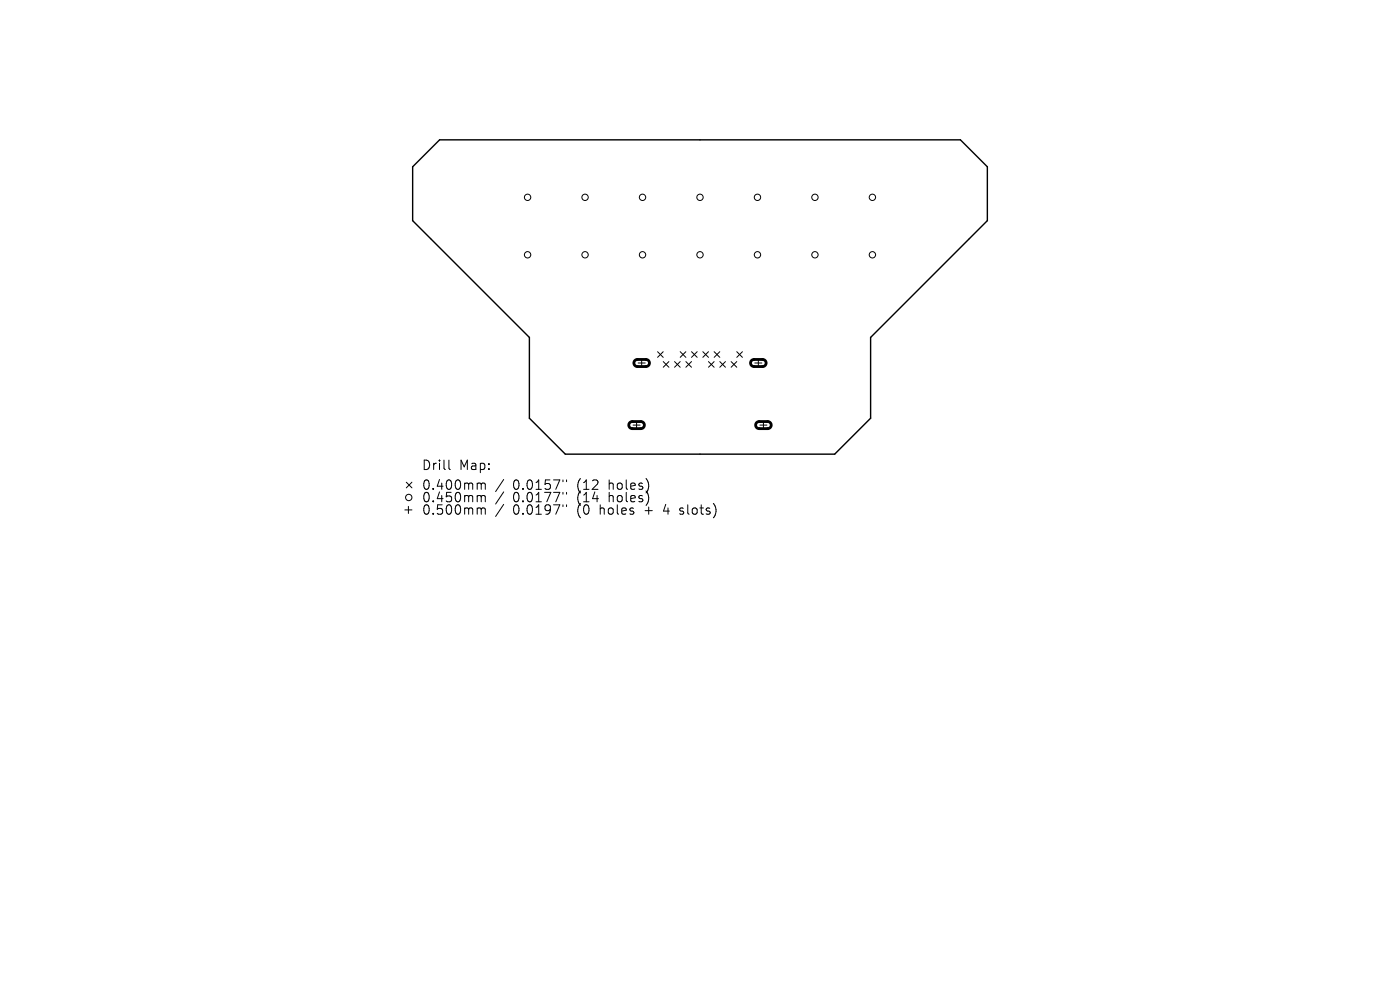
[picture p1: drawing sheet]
<svg xmlns="http://www.w3.org/2000/svg" width="297mm" height="210mm" viewBox="0 0 297 210" stroke-linecap="round" stroke-linejoin="round" font-family="sans-serif">
<defs><g id="words">
<g font-size="2.8">
<text x="89.4" y="99.9">Drill</text>
<text x="97.3" y="99.9">Map:</text>
<text x="89.4" y="104.1">0.400mm</text>
<text x="89.4" y="106.8">0.450mm</text>
<text x="108.6" y="104.1">0.0157&quot;</text>
<text x="108.6" y="106.8">0.0177&quot;</text>
<text x="122.3" y="104.1">(12</text>
<text x="122.3" y="106.8">(14</text>
<text x="129" y="104.1">holes)</text>
<text x="129" y="106.8">holes)</text>
<text x="89.4" y="109.4">0.500mm</text>
<text x="108.6" y="109.4">0.0197&quot;</text>
<text x="122.3" y="109.4">(0</text>
<text x="127.1" y="109.4">holes</text>
<text x="136.7" y="109.4">+</text>
<text x="140.8" y="109.4">4</text>
<text x="144.4" y="109.4">slots)</text>
</g>
</g></defs>
<path d="M87.5 35.4l5.8-5.7h110.4l5.8 5.7v11.4l-24.8 24.8v17.1l-7.6 7.6h-57.2l-7.6-7.6v-17.1l-24.8-24.8z" fill="none" stroke="#000" stroke-width=".3"/>
<g fill="none" stroke="#000" stroke-width=".21">
<path d="M135.4 77h1.5M136.1 76.3v1.5M139.5 74.6l1.2 1.2M140.7 74.6l-1.2 1.2M140.7 76.7l1.2 1.2M141.9 76.7l-1.2 1.2M143.1 76.7l1.2 1.2M144.3 76.7l-1.2 1.2M144.3 74.6l1.2 1.2M145.5 74.6l-1.2 1.2M145.5 76.7l1.2 1.2M146.7 76.7l-1.2 1.2"/>
<path d="M146.7 74.6l1.2 1.2M147.9 74.6l-1.2 1.2M149.1 74.6l1.2 1.2M150.3 74.6l-1.2 1.2M150.3 76.7l1.2 1.2M151.5 76.7l-1.2 1.2M151.5 74.6l1.2 1.2M152.7 74.6l-1.2 1.2M152.7 76.7l1.2 1.2M153.9 76.7l-1.2 1.2M155.1 76.7l1.2 1.2M156.3 76.7l-1.2 1.2"/>
<path d="M156.3 74.6l1.2 1.2M157.5 74.6l-1.2 1.2M160.1 77h1.5M160.9 76.3v1.5M95.2 97.6v1.7l.3 .3M134.3 90.2h1.5M135 89.4v1.5M161.2 90.2h1.5M162 89.4v1.5M85.9 108.2h1.5M86.2 102.3l1.2 1.2M86.6 107.4v1.5"/>
<path d="M87.4 102.3l-1.2 1.2M101.5 102.5l.5 .1 .1 .2M101.5 105.1l.5 .1 .1 .2M101.5 107.8h.5l.1 .2M102.1 102.8l.3-.3 .5 .1 .1 1.2M102.1 102.8v1M102.1 105.4v1M102.1 108v1.1M102.1 105.4l.3-.3 .5 .1 .1 1.2M102.1 108l.3-.2h.5l.1 1.3M106.9 101.7l-1.8 2.6M106.9 104.3l-1.8 2.6"/>
<path d="M106.9 107l-1.8 2.6M119.4 101.8v.4M119.4 104.4v.4M119.4 107.1v.4M120.2 101.8v.4M120.2 104.4v.4M120.2 107.1v.4M137.3 101.9l.3 1-.3 1.3M137.3 104.5l.3 1-.3 1.3M151.8 107.7v1.3"/>
<circle cx="111.9" cy="54" r=".67"/>
<circle cx="111.9" cy="41.9" r=".67"/>
<circle cx="124.1" cy="54" r=".67"/>
<circle cx="124.1" cy="41.9" r=".67"/>
<circle cx="136.3" cy="54" r=".67"/>
<circle cx="136.3" cy="41.9" r=".67"/>
<circle cx="148.5" cy="54" r=".67"/>
<circle cx="148.5" cy="41.9" r=".67"/>
<circle cx="160.7" cy="54" r=".67"/>
<circle cx="160.7" cy="41.9" r=".67"/>
<circle cx="172.9" cy="54" r=".67"/>
<circle cx="172.9" cy="41.9" r=".67"/>
<circle cx="185.1" cy="54" r=".67"/>
<circle cx="185.1" cy="41.9" r=".67"/>
<circle cx="86.7" cy="105.5" r=".67"/>
</g>
<path d="M134.7 76.5l.5-.2h1.8a.75 .75 0 0 1 .8 .7 .75 .75 0 0 1-.8 .8h-1.8a.75 .75 0 0 1-.7-.5 .75 .75 0 0 1 .2-.8zM159.4 76.5l.5-.2h1.9a.75 .75 0 0 1 .7 .7 .75 .75 0 0 1-.7 .8h-1.8a.75 .75 0 0 1-.7-.5 .75 .75 0 0 1 .1-.8zM133.6 89.6l.5-.2h1.8a.75 .75 0 0 1 .8 .8 .75 .75 0 0 1-.8 .7h-1.8a.75 .75 0 0 1-.6-.4 .75 .75 0 0 1 .1-.9zM160.5 89.6l.5-.2h1.9a.75 .75 0 0 1 .7 .8 .75 .75 0 0 1-.7 .7h-1.8a.75 .75 0 0 1-.7-.4 .75 .75 0 0 1 .1-.9z" fill="none" stroke="#000" stroke-width=".6"/>
<use href="#words"/>
</svg>
